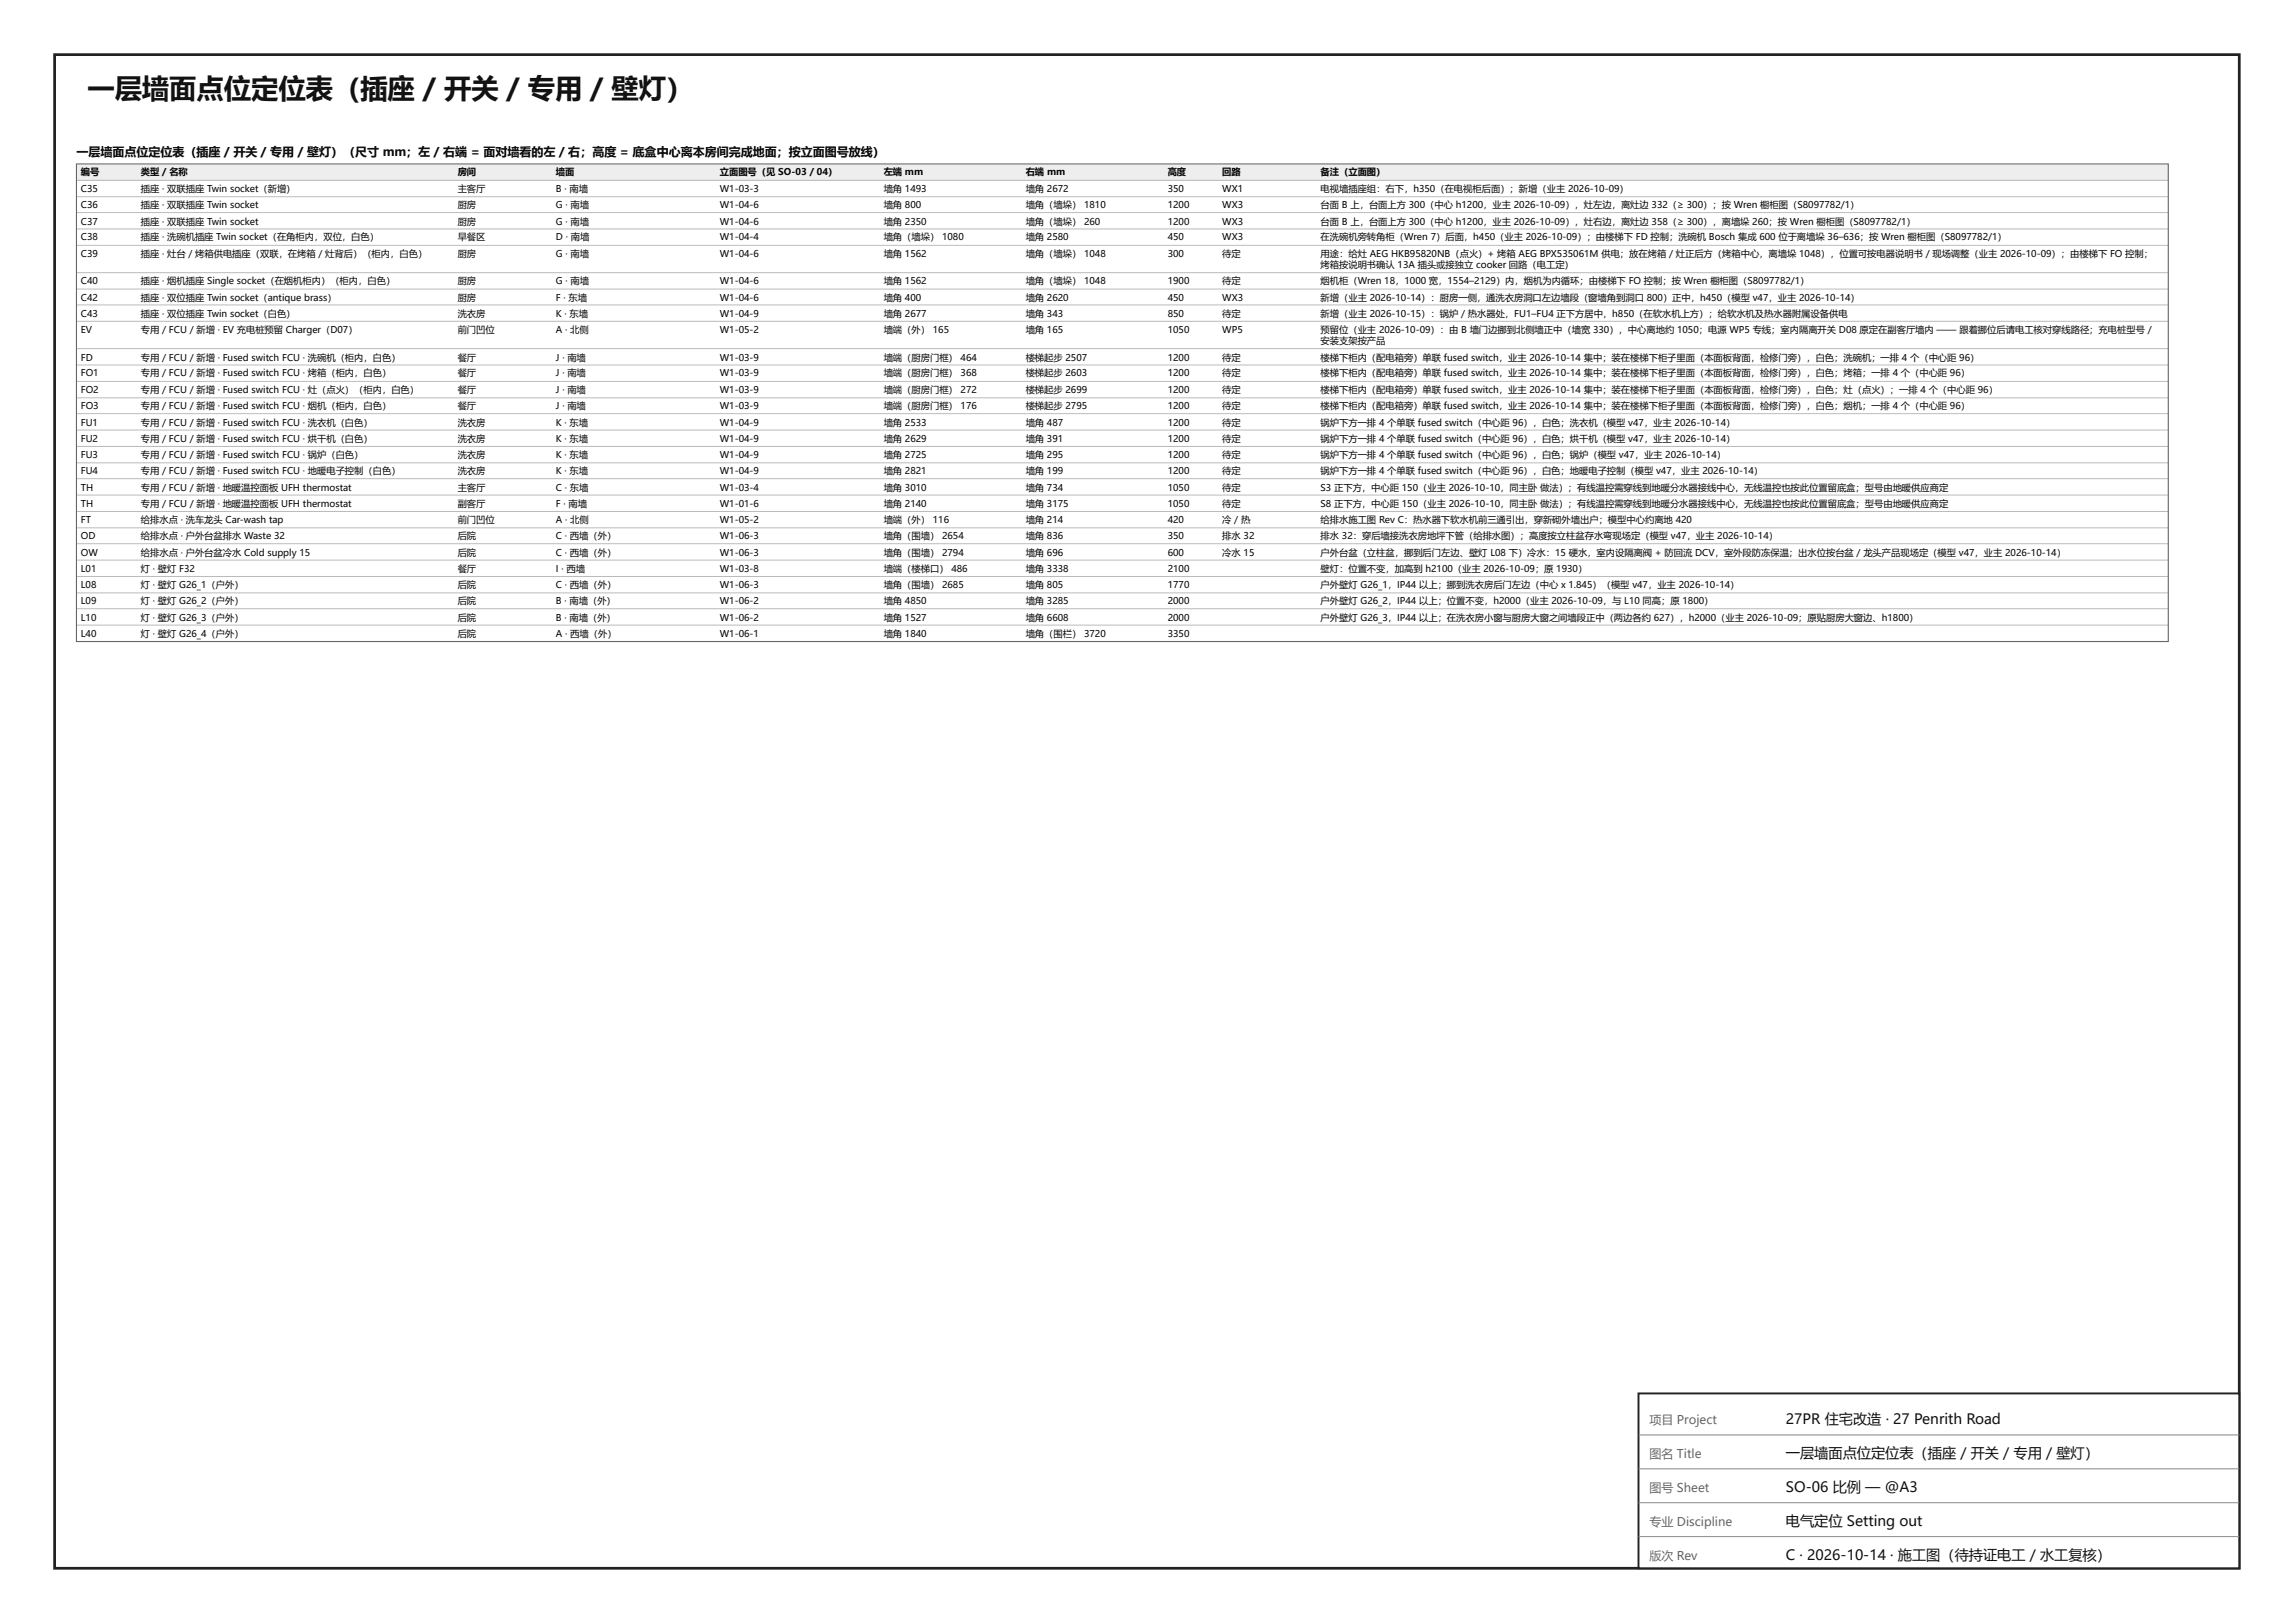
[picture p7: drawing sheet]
<svg xmlns="http://www.w3.org/2000/svg" width="420mm" height="297mm" viewBox="0 0 420 297" stroke-linecap="round" stroke-linejoin="round" font-family="sans-serif">
<defs><g id="words">
<text font-size="5" fill="#111" x="16" y="18">一层墙面点位定位表（插座 / 开关 / 专用 / 壁灯）</text>
<g font-size="2.6" fill="#111">
<text x="327" y="260.6">27PR 住宅改造 · 27 Penrith Road</text>
<text x="327" y="266.8">一层墙面点位定位表（插座 / 开关 / 专用 / 壁灯）</text>
<text x="327" y="273">SO-06 比例 — @A3</text>
<text x="327" y="279.2">电气定位 Setting out</text>
<text x="327" y="285.4">C · 2026-10-14 · 施工图（待持证电工 / 水工复核）</text>
</g>
<text font-size="2.2" x="14" y="28.5">一层墙面点位定位表（插座 / 开关 / 专用 / 壁灯）（尺寸 mm；左 / 右端 = 面对墙看的左 / 右；高度 = 底盒中心离本房间完成地面；按立面图号放线）</text>
<g font-size="2.2" fill="#666">
<text x="302" y="260.6">项目 Project</text>
<text x="302" y="266.8">图名 Title</text>
<text x="302" y="273">图号 Sheet</text>
<text x="302" y="279.2">专业 Discipline</text>
<text x="302" y="285.4">版次 Rev</text>
</g>
<g font-size="1.7">
<text x="14.8" y="32.1">编号</text>
<text x="14.8" y="35.1">C35</text>
<text x="25.8" y="32.1">类型 / 名称</text>
<text x="25.8" y="35.1">插座 · 双联插座 Twin socket（新增）</text>
<text x="83.8" y="32.1">房间</text>
<text x="83.8" y="35.1">主客厅</text>
<text x="101.8" y="32.1">墙面</text>
<text x="101.8" y="35.1">B · 南墙</text>
<text x="131.8" y="32.1">立面图号（见 SO-03 / 04）</text>
<text x="131.8" y="35.1">W1-03-3</text>
<text x="161.8" y="32.1">左端 mm</text>
<text x="161.8" y="35.1">墙角 1493</text>
<text x="187.8" y="32.1">右端 mm</text>
<text x="187.8" y="35.1">墙角 2672</text>
<text x="213.8" y="32.1">高度</text>
<text x="213.8" y="35.1">350</text>
<text x="223.8" y="32.1">回路</text>
<text x="223.8" y="35.1">WX1</text>
<text x="241.8" y="32.1">备注（立面图）</text>
<text x="241.8" y="35.1">电视墙插座组：右下，h350（在电视柜后面）；新增（业主 2026-10-09）</text>
<text x="14.8" y="38.1">C36</text>
<text x="14.8" y="41.1">C37</text>
<text x="25.8" y="38.1">插座 · 双联插座 Twin socket</text>
<text x="25.8" y="41.1">插座 · 双联插座 Twin socket</text>
<text x="83.8" y="38.1">厨房</text>
<text x="83.8" y="41.1">厨房</text>
<text x="101.8" y="38.1">G · 南墙</text>
<text x="101.8" y="41.1">G · 南墙</text>
<text x="131.8" y="38.1">W1-04-6</text>
<text x="131.8" y="41.1">W1-04-6</text>
<text x="161.8" y="38.1">墙角 800</text>
<text x="161.8" y="41.1">墙角 2350</text>
<text x="187.8" y="38.1">墙角（墙垛） 1810</text>
<text x="187.8" y="41.1">墙角（墙垛） 260</text>
<text x="213.8" y="38.1">1200</text>
<text x="213.8" y="41.1">1200</text>
<text x="223.8" y="38.1">WX3</text>
<text x="223.8" y="41.1">WX3</text>
<text x="241.8" y="38.1">台面 B 上，台面上方 300（中心 h1200，业主 2026-10-09），灶左边，离灶边 332（≥ 300）；按 Wren 橱柜图（S8097782/1）</text>
<text x="241.8" y="41.1">台面 B 上，台面上方 300（中心 h1200，业主 2026-10-09），灶右边，离灶边 358（≥ 300），离墙垛 260；按 Wren 橱柜图（S8097782/1）</text>
<text x="14.8" y="44">C38</text>
<text x="14.8" y="47">C39</text>
<text x="25.8" y="44">插座 · 洗碗机插座 Twin socket（在角柜内，双位，白色）</text>
<text x="25.8" y="47">插座 · 灶台 / 烤箱供电插座（双联，在烤箱 / 灶背后）（柜内，白色）</text>
<text x="83.8" y="44">早餐区</text>
<text x="83.8" y="47">厨房</text>
<text x="101.8" y="44">D · 南墙</text>
<text x="101.8" y="47">G · 南墙</text>
<text x="131.8" y="44">W1-04-4</text>
<text x="131.8" y="47">W1-04-6</text>
<text x="161.8" y="44">墙角（墙垛） 1080</text>
<text x="161.8" y="47">墙角 1562</text>
<text x="187.8" y="44">墙角 2580</text>
<text x="187.8" y="47">墙角（墙垛） 1048</text>
<text x="213.8" y="44">450</text>
<text x="213.8" y="47">300</text>
<text x="223.8" y="44">WX3</text>
<text x="223.8" y="47">待定</text>
<text x="241.8" y="44">在洗碗机旁转角柜（Wren 7）后面，h450（业主 2026-10-09）；由楼梯下 FD 控制；洗碗机 Bosch 集成 600 位于离墙垛 36–636；按 Wren 橱柜图（S8097782/1）</text>
<text x="241.8" y="47">用途：给灶 AEG HKB95820NB（点火）+ 烤箱 AEG BPX535061M 供电；放在烤箱 / 灶正后方（烤箱中心，离墙垛 1048），位置可按电器说明书 / 现场调整（业主 2026-10-09）；由楼梯下 FO 控制；</text>
<text x="14.8" y="52">C40</text>
<text x="25.8" y="52">插座 · 烟机插座 Single socket（在烟机柜内）（柜内，白色）</text>
<text x="83.8" y="52">厨房</text>
<text x="101.8" y="52">G · 南墙</text>
<text x="131.8" y="52">W1-04-6</text>
<text x="161.8" y="52">墙角 1562</text>
<text x="187.8" y="52">墙角（墙垛） 1048</text>
<text x="213.8" y="52">1900</text>
<text x="223.8" y="52">待定</text>
<text x="241.8" y="49.1">烤箱按说明书确认 13A 插头或接独立 cooker 回路（电工定）</text>
<text x="241.8" y="52">烟机柜（Wren 18，1000 宽，1554–2129）内，烟机为内循环；由楼梯下 FO 控制；按 Wren 橱柜图（S8097782/1）</text>
<text x="14.8" y="55">C42</text>
<text x="14.8" y="58">C43</text>
<text x="25.8" y="55">插座 · 双位插座 Twin socket（antique brass）</text>
<text x="25.8" y="58">插座 · 双位插座 Twin socket（白色）</text>
<text x="83.8" y="55">厨房</text>
<text x="83.8" y="58">洗衣房</text>
<text x="101.8" y="55">F · 东墙</text>
<text x="101.8" y="58">K · 东墙</text>
<text x="131.8" y="55">W1-04-6</text>
<text x="131.8" y="58">W1-04-9</text>
<text x="161.8" y="55">墙角 400</text>
<text x="161.8" y="58">墙角 2677</text>
<text x="187.8" y="55">墙角 2620</text>
<text x="187.8" y="58">墙角 343</text>
<text x="213.8" y="55">450</text>
<text x="213.8" y="58">850</text>
<text x="223.8" y="55">WX3</text>
<text x="223.8" y="58">待定</text>
<text x="241.8" y="55">新增（业主 2026-10-14）：厨房一侧，通洗衣房洞口左边墙段（窗墙角到洞口 800）正中，h450（模型 v47，业主 2026-10-14）</text>
<text x="241.8" y="58">新增（业主 2026-10-15）：锅炉 / 热水器处，FU1–FU4 正下方居中，h850（在软水机上方）；给软水机及热水器附属设备供电</text>
<text x="14.8" y="61">EV</text>
<text x="14.8" y="66">FD</text>
<text x="25.8" y="61">专用 / FCU / 新增 · EV 充电桩预留 Charger（D07）</text>
<text x="25.8" y="66">专用 / FCU / 新增 · Fused switch FCU · 洗碗机（柜内，白色）</text>
<text x="83.8" y="61">前门凹位</text>
<text x="83.8" y="66">餐厅</text>
<text x="101.8" y="61">A · 北侧</text>
<text x="101.8" y="66">J · 南墙</text>
<text x="131.8" y="61">W1-05-2</text>
<text x="131.8" y="66">W1-03-9</text>
<text x="161.8" y="61">墙端（外） 165</text>
<text x="161.8" y="66">墙端（厨房门框） 464</text>
<text x="187.8" y="61">墙角 165</text>
<text x="187.8" y="66">楼梯起步 2507</text>
<text x="213.8" y="61">1050</text>
<text x="213.8" y="66">1200</text>
<text x="223.8" y="61">WP5</text>
<text x="223.8" y="66">待定</text>
<text x="241.8" y="61">预留位（业主 2026-10-09）：由 B 墙门边挪到北侧墙正中（墙宽 330），中心离地约 1050；电源 WP5 专线；室内隔离开关 D08 原定在副客厅墙内 —— 跟着挪位后请电工核对穿线路径；充电桩型号 /</text>
<text x="241.8" y="63">安装支架按产品</text>
<text x="241.8" y="66">楼梯下柜内（配电箱旁）单联 fused switch，业主 2026-10-14 集中；装在楼梯下柜子里面（本面板背面，检修门旁），白色；洗碗机；一排 4 个（中心距 96）</text>
<text x="14.8" y="68.9">FO1</text>
<text x="14.8" y="71.9">FO2</text>
<text x="25.8" y="68.9">专用 / FCU / 新增 · Fused switch FCU · 烤箱（柜内，白色）</text>
<text x="25.8" y="71.9">专用 / FCU / 新增 · Fused switch FCU · 灶（点火）（柜内，白色）</text>
<text x="83.8" y="68.9">餐厅</text>
<text x="83.8" y="71.9">餐厅</text>
<text x="101.8" y="68.9">J · 南墙</text>
<text x="101.8" y="71.9">J · 南墙</text>
<text x="131.8" y="68.9">W1-03-9</text>
<text x="131.8" y="71.9">W1-03-9</text>
<text x="161.8" y="68.9">墙端（厨房门框） 368</text>
<text x="161.8" y="71.9">墙端（厨房门框） 272</text>
<text x="187.8" y="68.9">楼梯起步 2603</text>
<text x="187.8" y="71.9">楼梯起步 2699</text>
<text x="213.8" y="68.9">1200</text>
<text x="213.8" y="71.9">1200</text>
<text x="223.8" y="68.9">待定</text>
<text x="223.8" y="71.9">待定</text>
<text x="241.8" y="68.9">楼梯下柜内（配电箱旁）单联 fused switch，业主 2026-10-14 集中；装在楼梯下柜子里面（本面板背面，检修门旁），白色；烤箱；一排 4 个（中心距 96）</text>
<text x="241.8" y="71.9">楼梯下柜内（配电箱旁）单联 fused switch，业主 2026-10-14 集中；装在楼梯下柜子里面（本面板背面，检修门旁），白色；灶（点火）；一排 4 个（中心距 96）</text>
<text x="14.8" y="74.9">FO3</text>
<text x="14.8" y="77.9">FU1</text>
<text x="25.8" y="74.9">专用 / FCU / 新增 · Fused switch FCU · 烟机（柜内，白色）</text>
<text x="25.8" y="77.9">专用 / FCU / 新增 · Fused switch FCU · 洗衣机（白色）</text>
<text x="83.8" y="74.9">餐厅</text>
<text x="83.8" y="77.9">洗衣房</text>
<text x="101.8" y="74.9">J · 南墙</text>
<text x="101.8" y="77.9">K · 东墙</text>
<text x="131.8" y="74.9">W1-03-9</text>
<text x="131.8" y="77.9">W1-04-9</text>
<text x="161.8" y="74.9">墙端（厨房门框） 176</text>
<text x="161.8" y="77.9">墙角 2533</text>
<text x="187.8" y="74.9">楼梯起步 2795</text>
<text x="187.8" y="77.9">墙角 487</text>
<text x="213.8" y="74.9">1200</text>
<text x="213.8" y="77.9">1200</text>
<text x="223.8" y="74.9">待定</text>
<text x="223.8" y="77.9">待定</text>
<text x="241.8" y="74.9">楼梯下柜内（配电箱旁）单联 fused switch，业主 2026-10-14 集中；装在楼梯下柜子里面（本面板背面，检修门旁），白色；烟机；一排 4 个（中心距 96）</text>
<text x="241.8" y="77.9">锅炉下方一排 4 个单联 fused switch（中心距 96），白色；洗衣机（模型 v47，业主 2026-10-14）</text>
<text x="14.8" y="80.8">FU2</text>
<text x="14.8" y="83.8">FU3</text>
<text x="25.8" y="80.8">专用 / FCU / 新增 · Fused switch FCU · 烘干机（白色）</text>
<text x="25.8" y="83.8">专用 / FCU / 新增 · Fused switch FCU · 锅炉（白色）</text>
<text x="83.8" y="80.8">洗衣房</text>
<text x="83.8" y="83.8">洗衣房</text>
<text x="101.8" y="80.8">K · 东墙</text>
<text x="101.8" y="83.8">K · 东墙</text>
<text x="131.8" y="80.8">W1-04-9</text>
<text x="131.8" y="83.8">W1-04-9</text>
<text x="161.8" y="80.8">墙角 2629</text>
<text x="161.8" y="83.8">墙角 2725</text>
<text x="187.8" y="80.8">墙角 391</text>
<text x="187.8" y="83.8">墙角 295</text>
<text x="213.8" y="80.8">1200</text>
<text x="213.8" y="83.8">1200</text>
<text x="223.8" y="80.8">待定</text>
<text x="223.8" y="83.8">待定</text>
<text x="241.8" y="80.8">锅炉下方一排 4 个单联 fused switch（中心距 96），白色；烘干机（模型 v47，业主 2026-10-14）</text>
<text x="241.8" y="83.8">锅炉下方一排 4 个单联 fused switch（中心距 96），白色；锅炉（模型 v47，业主 2026-10-14）</text>
<text x="14.8" y="86.8">FU4</text>
<text x="14.8" y="89.8">TH</text>
<text x="25.8" y="86.8">专用 / FCU / 新增 · Fused switch FCU · 地暖电子控制（白色）</text>
<text x="25.8" y="89.8">专用 / FCU / 新增 · 地暖温控面板 UFH thermostat</text>
<text x="83.8" y="86.8">洗衣房</text>
<text x="83.8" y="89.8">主客厅</text>
<text x="101.8" y="86.8">K · 东墙</text>
<text x="101.8" y="89.8">C · 东墙</text>
<text x="131.8" y="86.8">W1-04-9</text>
<text x="131.8" y="89.8">W1-03-4</text>
<text x="161.8" y="86.8">墙角 2821</text>
<text x="161.8" y="89.8">墙角 3010</text>
<text x="187.8" y="86.8">墙角 199</text>
<text x="187.8" y="89.8">墙角 734</text>
<text x="213.8" y="86.8">1200</text>
<text x="213.8" y="89.8">1050</text>
<text x="223.8" y="86.8">待定</text>
<text x="223.8" y="89.8">待定</text>
<text x="241.8" y="86.8">锅炉下方一排 4 个单联 fused switch（中心距 96），白色；地暖电子控制（模型 v47，业主 2026-10-14）</text>
<text x="241.8" y="89.8">S3 正下方，中心距 150（业主 2026-10-10，同主卧 做法）；有线温控需穿线到地暖分水器接线中心，无线温控也按此位置留底盒；型号由地暖供应商定</text>
<text x="14.8" y="92.7">TH</text>
<text x="14.8" y="95.7">FT</text>
<text x="25.8" y="92.7">专用 / FCU / 新增 · 地暖温控面板 UFH thermostat</text>
<text x="25.8" y="95.7">给排水点 · 洗车龙头 Car-wash tap</text>
<text x="83.8" y="92.7">副客厅</text>
<text x="83.8" y="95.7">前门凹位</text>
<text x="101.8" y="92.7">F · 南墙</text>
<text x="101.8" y="95.7">A · 北侧</text>
<text x="131.8" y="92.7">W1-01-6</text>
<text x="131.8" y="95.7">W1-05-2</text>
<text x="161.8" y="92.7">墙角 2140</text>
<text x="161.8" y="95.7">墙端（外） 116</text>
<text x="187.8" y="92.7">墙角 3175</text>
<text x="187.8" y="95.7">墙角 214</text>
<text x="213.8" y="92.7">1050</text>
<text x="213.8" y="95.7">420</text>
<text x="223.8" y="92.7">待定</text>
<text x="223.8" y="95.7">冷 / 热</text>
<text x="241.8" y="92.7">S8 正下方，中心距 150（业主 2026-10-10，同主卧 做法）；有线温控需穿线到地暖分水器接线中心，无线温控也按此位置留底盒；型号由地暖供应商定</text>
<text x="241.8" y="95.7">给排水施工图 Rev C：热水器下软水机前三通引出，穿新砌外墙出户；模型中心约离地 420</text>
<text x="14.8" y="98.7">OD</text>
<text x="14.8" y="101.7">OW</text>
<text x="25.8" y="98.7">给排水点 · 户外台盆排水 Waste 32</text>
<text x="25.8" y="101.7">给排水点 · 户外台盆冷水 Cold supply 15</text>
<text x="83.8" y="98.7">后院</text>
<text x="83.8" y="101.7">后院</text>
<text x="101.8" y="98.7">C · 西墙（外）</text>
<text x="101.8" y="101.7">C · 西墙（外）</text>
<text x="131.8" y="98.7">W1-06-3</text>
<text x="131.8" y="101.7">W1-06-3</text>
<text x="161.8" y="98.7">墙角（围墙） 2654</text>
<text x="161.8" y="101.7">墙角（围墙） 2794</text>
<text x="187.8" y="98.7">墙角 836</text>
<text x="187.8" y="101.7">墙角 696</text>
<text x="213.8" y="98.7">350</text>
<text x="213.8" y="101.7">600</text>
<text x="223.8" y="98.7">排水 32</text>
<text x="223.8" y="101.7">冷水 15</text>
<text x="241.8" y="98.7">排水 32：穿后墙接洗衣房地坪下管（给排水图）；高度按立柱盆存水弯现场定（模型 v47，业主 2026-10-14）</text>
<text x="241.8" y="101.7">户外台盆（立柱盆，挪到后门左边、壁灯 L08 下）冷水：15 硬水，室内设隔离阀 + 防回流 DCV，室外段防冻保温；出水位按台盆 / 龙头产品现场定（模型 v47，业主 2026-10-14）</text>
<text x="14.8" y="104.6">L01</text>
<text x="14.8" y="107.6">L08</text>
<text x="25.8" y="104.6">灯 · 壁灯 F32</text>
<text x="25.8" y="107.6">灯 · 壁灯 G26_1（户外）</text>
<text x="83.8" y="104.6">餐厅</text>
<text x="83.8" y="107.6">后院</text>
<text x="101.8" y="104.6">I · 西墙</text>
<text x="101.8" y="107.6">C · 西墙（外）</text>
<text x="131.8" y="104.6">W1-03-8</text>
<text x="131.8" y="107.6">W1-06-3</text>
<text x="161.8" y="104.6">墙端（楼梯口） 486</text>
<text x="161.8" y="107.6">墙角（围墙） 2685</text>
<text x="187.8" y="104.6">墙角 3338</text>
<text x="187.8" y="107.6">墙角 805</text>
<text x="213.8" y="104.6">2100</text>
<text x="213.8" y="107.6">1770</text>
<text x="241.8" y="104.6">壁灯：位置不变，加高到 h2100（业主 2026-10-09；原 1930）</text>
<text x="241.8" y="107.6">户外壁灯 G26_1，IP44 以上；挪到洗衣房后门左边（中心 x 1.845）（模型 v47，业主 2026-10-14）</text>
<text x="14.8" y="110.6">L09</text>
<text x="14.8" y="113.6">L10</text>
<text x="25.8" y="110.6">灯 · 壁灯 G26_2（户外）</text>
<text x="25.8" y="113.6">灯 · 壁灯 G26_3（户外）</text>
<text x="83.8" y="110.6">后院</text>
<text x="83.8" y="113.6">后院</text>
<text x="101.8" y="110.6">B · 南墙（外）</text>
<text x="101.8" y="113.6">B · 南墙（外）</text>
<text x="131.8" y="110.6">W1-06-2</text>
<text x="131.8" y="113.6">W1-06-2</text>
<text x="161.8" y="110.6">墙角 4850</text>
<text x="161.8" y="113.6">墙角 1527</text>
<text x="187.8" y="110.6">墙角 3285</text>
<text x="187.8" y="113.6">墙角 6608</text>
<text x="213.8" y="110.6">2000</text>
<text x="213.8" y="113.6">2000</text>
<text x="241.8" y="110.6">户外壁灯 G26_2，IP44 以上；位置不变，h2000（业主 2026-10-09，与 L10 同高；原 1800）</text>
<text x="241.8" y="113.6">户外壁灯 G26_3，IP44 以上；在洗衣房小窗与厨房大窗之间墙段正中（两边各约 627），h2000（业主 2026-10-09；原贴厨房大窗边、h1800）</text>
<text x="14.8" y="116.5">L40</text>
<text x="25.8" y="116.5">灯 · 壁灯 G26_4（户外）</text>
<text x="83.8" y="116.5">后院</text>
<text x="101.8" y="116.5">A · 西墙（外）</text>
<text x="131.8" y="116.5">W1-06-1</text>
<text x="161.8" y="116.5">墙角 1840</text>
<text x="187.8" y="116.5">墙角（围栏） 3720</text>
<text x="213.8" y="116.5">3350</text>
</g>
</g></defs>
<path d="M10 10h400v277h-400z" fill="none" stroke="#222" stroke-width=".5"/>
<path d="M300 255h110v32h-110z" fill="#fff"/>
<path d="M300 255h110v32h-110z" fill="none" stroke="#222" stroke-width=".35"/>
<path d="M300 262.6h110M300 268.8h110M300 275h110M300 281.2h110" fill="none" stroke="#888" stroke-width=".18"/>
<path d="M14 30h383v3h-383z" fill="#eee"/>
<g fill="none" stroke="#bbb" stroke-width=".18">
<path d="M14 33h383M14 36h383M14 38.9h383M14 41.9h383M14 44.9h383M14 49.9h383M14 52.9h383M14 55.8h383M14 58.8h383M14 63.8h383M14 66.8h383M14 69.8h383"/>
<path d="M14 72.8h383M14 75.7h383M14 78.7h383M14 81.7h383M14 84.7h383M14 87.6h383M14 90.6h383M14 93.6h383M14 96.6h383M14 99.5h383M14 102.5h383M14 105.5h383"/>
<path d="M14 108.5h383M14 111.4h383M14 114.4h383M14 117.4h383"/>
</g>
<path d="M14 30h383v87.4h-383z" fill="none" stroke="#666" stroke-width=".2"/>
<use href="#words"/>
</svg>
